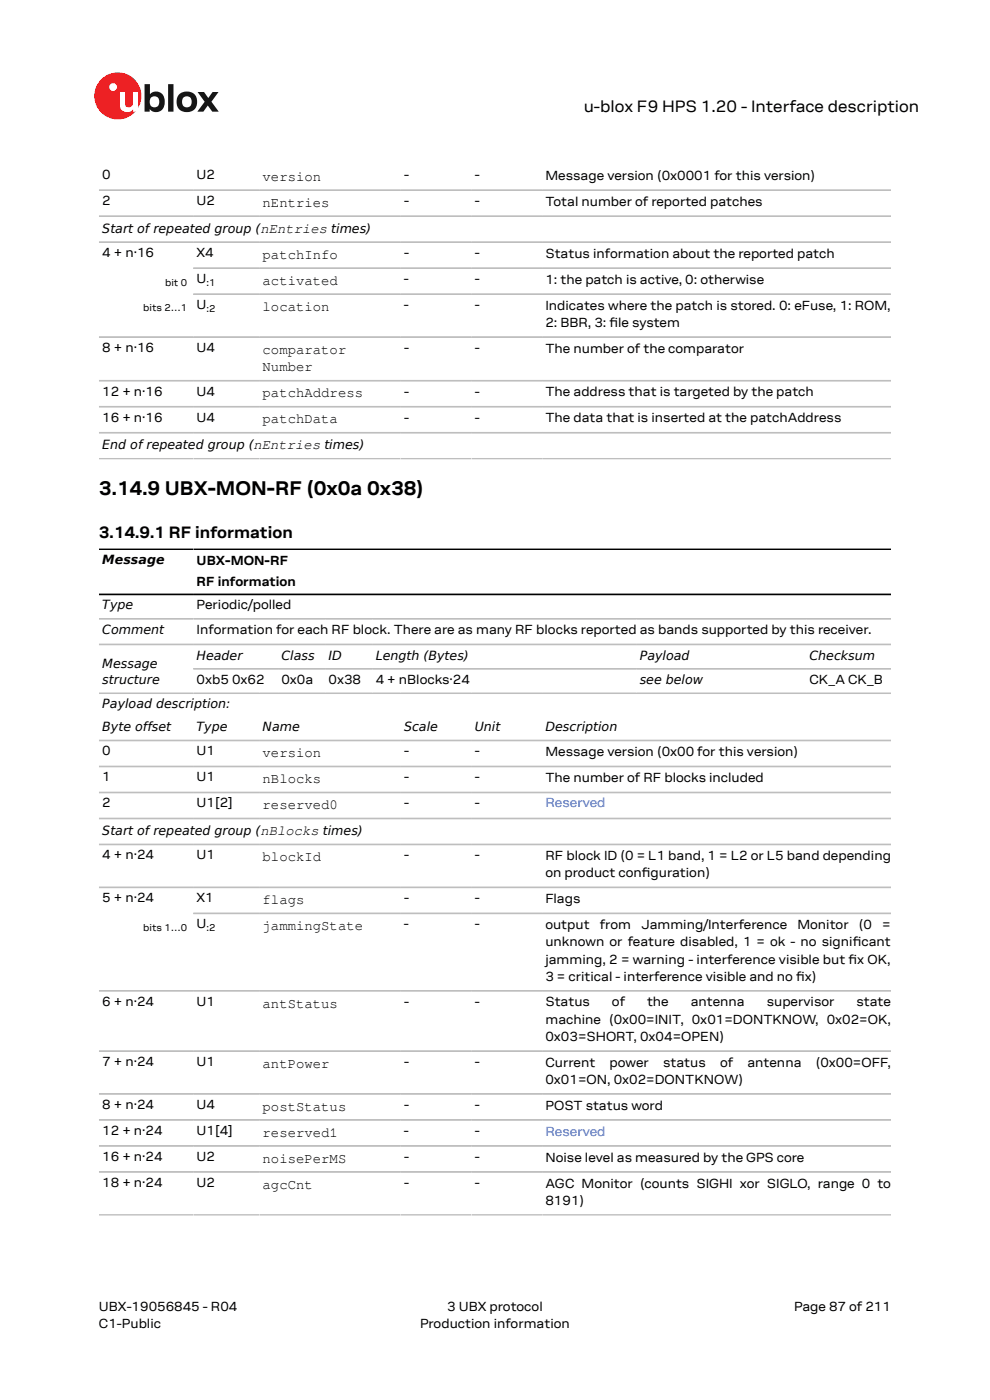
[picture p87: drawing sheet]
<svg xmlns="http://www.w3.org/2000/svg" width="210mm" height="297mm" viewBox="0 0 210 297" stroke-linecap="round" stroke-linejoin="round" font-family="sans-serif">
<defs><g id="words">
<text font-size="4.2" x="21" y="105">3.14.9 UBX-MON-RF (0x0a 0x38)</text>
<g font-size="3.5">
<text x="123.8" y="23.7">u-blox F9 HPS 1.20 - Interface description</text>
<text x="21" y="114.1">3.14.9.1 RF information</text>
</g>
<g font-size="3">
<text x="55.7" y="38.4">version</text>
<text x="55.7" y="43.9">nEntries</text>
<text x="55.7" y="54.9">patchInfo</text>
<text x="55.7" y="60.4">activated</text>
<text x="55.7" y="65.9">location</text>
<text x="55.7" y="75">comparator</text>
<text x="55.7" y="78.8">Number</text>
<text x="55.7" y="84.3">patchAddress</text>
<text x="55.7" y="89.8">patchData</text>
<text x="55.7" y="160.6">version</text>
<text x="55.7" y="166.1">nBlocks</text>
<text x="55.7" y="171.7">reserved0</text>
<text x="55.7" y="182.7">blockId</text>
<text x="55.7" y="191.8">flags</text>
<text x="55.7" y="197.3">jammingState</text>
<text x="55.7" y="213.7">antStatus</text>
<text x="55.7" y="226.5">antPower</text>
<text x="55.7" y="235.6">postStatus</text>
<text x="55.7" y="241.1">reserved1</text>
<text x="55.7" y="246.6">noisePerMS</text>
<text x="55.7" y="252.2">agcCnt</text>
</g>
<g font-size="2.8">
<text x="21.7" y="38">0</text>
<text x="41.7" y="38">U2</text>
<text x="85.7" y="38">-</text>
<text x="100.7" y="38">-</text>
<text x="115.7" y="38.1">Message version (0x0001 for this version)</text>
<text x="21.7" y="43.5">2</text>
<text x="41.7" y="43.5">U2</text>
<text x="85.7" y="43.5">-</text>
<text x="100.7" y="43.5">-</text>
<text x="115.7" y="43.6">Total number of reported patches</text>
<text x="21.7" y="54.5">4 + n·16</text>
<text x="41.7" y="54.5">X4</text>
<text x="85.7" y="54.5">-</text>
<text x="100.7" y="54.5">-</text>
<text x="115.7" y="54.7">Status information about the reported patch</text>
<text x="41.7" y="60">U</text>
<text x="41.7" y="65.6">U</text>
<text x="85.7" y="60">-</text>
<text x="85.7" y="65.6">-</text>
<text x="100.7" y="60">-</text>
<text x="100.7" y="65.6">-</text>
<text x="115.7" y="60.2">1: the patch is active, 0: otherwise</text>
<text x="115.7" y="65.7">Indicates where the patch is stored. 0: eFuse, 1: ROM,</text>
<text x="115.7" y="69.4">2: BBR, 3: fle system</text>
<text x="129.3" y="69.4">i</text>
<text x="21.7" y="74.7">8 + n·16</text>
<text x="41.7" y="74.7">U4</text>
<text x="85.7" y="74.7">-</text>
<text x="100.7" y="74.7">-</text>
<text x="115.7" y="74.8">The number of the comparator</text>
<text x="21.7" y="83.9">12 + n·16</text>
<text x="41.7" y="83.9">U4</text>
<text x="85.7" y="83.9">-</text>
<text x="100.7" y="83.9">-</text>
<text x="21.7" y="89.5">16 + n·16</text>
<text x="41.7" y="89.5">U4</text>
<text x="85.7" y="89.5">-</text>
<text x="100.7" y="89.5">-</text>
<text x="115.7" y="84.1">The address that is targeted by the patch</text>
<text x="115.7" y="89.6">The data that is inserted at the patchAddress</text>
<text x="41.7" y="119.8">UBX-MON-RF</text>
<text x="41.7" y="124.3">RF information</text>
<text x="41.7" y="129.3">Periodic/polled</text>
<text x="41.7" y="134.6">Information for each RF block. There are as many RF blocks reported as bands supported by this receiver.</text>
<text x="41.7" y="145.1">0xb5 0x62</text>
<text x="59.7" y="145.1">0x0a</text>
<text x="69.7" y="145.1">0x38</text>
<text x="79.7" y="145.1">4 + nBlocks·24</text>
<text x="171.7" y="145.1">CK_A CK_B</text>
<text x="21.7" y="160.3">0</text>
<text x="41.7" y="160.3">U1</text>
<text x="85.7" y="160.3">-</text>
<text x="100.7" y="160.3">-</text>
<text x="115.7" y="160.4">Message version (0x00 for this version)</text>
<text x="21.7" y="165.8">1</text>
<text x="41.7" y="165.8">U1</text>
<text x="85.7" y="165.8">-</text>
<text x="100.7" y="165.8">-</text>
<text x="115.7" y="165.9">The number of RF blocks included</text>
<text x="21.7" y="171.3">2</text>
<text x="41.7" y="171.3">U1[2]</text>
<text x="85.7" y="171.3">-</text>
<text x="100.7" y="171.3">-</text>
<text x="21.7" y="182.3">4 + n·24</text>
<text x="41.7" y="182.3">U1</text>
<text x="85.7" y="182.3">-</text>
<text x="100.7" y="182.3">-</text>
<text x="115.7" y="182.5">RF block ID (0 = L1 band, 1 = L2 or L5 band depending</text>
<text x="21.7" y="191.4">5 + n·24</text>
<text x="41.7" y="191.4">X1</text>
<text x="85.7" y="191.4">-</text>
<text x="100.7" y="191.4">-</text>
<text x="115.7" y="186.1">on product confguration)</text>
<text x="115.7" y="191.6">Flags</text>
<text x="136.2" y="186.1">i</text>
<text x="41.7" y="196.9">U</text>
<text x="85.7" y="196.9">-</text>
<text x="100.7" y="196.9">-</text>
<text x="115.7" y="197.1">output</text>
<text x="127.2" y="197.1">from</text>
<text x="136" y="197.1">Jamming/Interference</text>
<text x="169.1" y="197.1">Monitor</text>
<text x="182.2" y="197.1">(0</text>
<text x="187.2" y="197.1">=</text>
<text x="115.7" y="200.7">unknown or feature disabled, 1 = ok - no signifcant</text>
<text x="180.9" y="200.7">i</text>
<text x="115.7" y="204.4">jamming, 2 = warning - interference visible but fx OK,</text>
<text x="115.7" y="208.1">3 = critical - interference visible and no fx)</text>
<text x="168.9" y="208.1">i</text>
<text x="180" y="204.4">i</text>
<text x="21.7" y="213.4">6 + n·24</text>
<text x="41.7" y="213.4">U1</text>
<text x="85.7" y="213.4">-</text>
<text x="100.7" y="213.4">-</text>
<text x="115.7" y="213.5">Status</text>
<text x="129.8" y="213.5">of</text>
<text x="137.2" y="213.5">the</text>
<text x="146.5" y="213.5">antenna</text>
<text x="162.6" y="213.5">supervisor</text>
<text x="181.7" y="213.5">state</text>
<text x="115.7" y="217.2">machine (0x00=INIT, 0x01=DONTKNOW, 0x02=OK,</text>
<text x="115.7" y="220.9">0x03=SHORT, 0x04=OPEN)</text>
<text x="21.7" y="226.1">7 + n·24</text>
<text x="41.7" y="226.1">U1</text>
<text x="85.7" y="226.1">-</text>
<text x="100.7" y="226.1">-</text>
<text x="115.7" y="226.3">Current</text>
<text x="129.3" y="226.3">power</text>
<text x="140.7" y="226.3">status</text>
<text x="152.7" y="226.3">of</text>
<text x="158.5" y="226.3">antenna</text>
<text x="173" y="226.3">(0x00=OFF,</text>
<text x="115.7" y="230">0x01=ON, 0x02=DONTKNOW)</text>
<text x="21.7" y="235.2">8 + n·24</text>
<text x="41.7" y="235.2">U4</text>
<text x="85.7" y="235.2">-</text>
<text x="100.7" y="235.2">-</text>
<text x="115.7" y="235.4">POST status word</text>
<text x="21.7" y="240.8">12 + n·24</text>
<text x="41.7" y="240.8">U1[4]</text>
<text x="85.7" y="240.8">-</text>
<text x="100.7" y="240.8">-</text>
<text x="21.7" y="246.3">16 + n·24</text>
<text x="21.7" y="251.8">18 + n·24</text>
<text x="41.7" y="246.3">U2</text>
<text x="41.7" y="251.8">U2</text>
<text x="85.7" y="246.3">-</text>
<text x="85.7" y="251.8">-</text>
<text x="100.7" y="246.3">-</text>
<text x="100.7" y="251.8">-</text>
<text x="115.7" y="246.4">Noise level as measured by the GPS core</text>
<text x="115.7" y="251.9">AGC Monitor (counts SIGHI xor SIGLO, range 0 to</text>
<text x="115.7" y="255.6">8191)</text>
<text x="21" y="278">UBX-19056845 - R04</text>
<text x="21" y="281.8">C1-Public</text>
<text x="89.1" y="281.8">Production information</text>
<text x="94.9" y="278">3 UBX protocol</text>
<text x="168.4" y="278">Page 87 of 211</text>
</g>
<g font-size="2.8" fill="#4664b4">
<text x="115.7" y="171.3">Reserved</text>
<text x="115.7" y="240.9">Reserved</text>
</g>
<g font-size="2.7">
<text x="21.7" y="49.4">Start of repeated group (nEntries times)</text>
<text x="21.7" y="95.3">End of repeated group (nEntries times)</text>
<text x="21.7" y="119.7">Message</text>
<text x="21.7" y="129.3">Type</text>
<text x="21.7" y="134.5">Comment</text>
<text x="21.7" y="141.7">Message</text>
<text x="41.7" y="139.9">Header</text>
<text x="59.7" y="139.9">Class</text>
<text x="69.7" y="139.9">ID</text>
<text x="79.7" y="139.9">Length (Bytes)</text>
<text x="135.7" y="139.9">Payload</text>
<text x="171.7" y="139.9">Checksum</text>
<text x="21.7" y="145.1">structure</text>
<text x="135.7" y="145.1">see below</text>
<text x="21.7" y="150.3">Payload description:</text>
<text x="21.7" y="155.1">Byte offset</text>
<text x="41.7" y="155.1">Type</text>
<text x="55.7" y="155.1">Name</text>
<text x="85.7" y="155.1">Scale</text>
<text x="100.7" y="155.1">Unit</text>
<text x="115.7" y="155.1">Description</text>
<text x="21.7" y="177.2">Start of repeated group (nBlocks times)</text>
</g>
<g font-size="2.1">
<text x="30.4" y="65.9">bits 2…1</text>
<text x="35" y="60.6">bit 0</text>
<text x="43.8" y="60.6">:1</text>
<text x="43.8" y="66.1">:2</text>
<text x="30.4" y="197.5">bits 1…0</text>
<text x="43.8" y="197.5">:2</text>
</g>
</g></defs>
<circle cx="25" cy="20.4" r="5" fill="#ed2023"/>
<circle cx="24" cy="18.5" r=".83" fill="#fff"/>
<g fill="#151516">
<path d="M35.7 17.9h1.1v5.8h-1.1z"/>
<path d="M41.9 19.5h1.4l.9 1.3 .9-1.3h1.3l-1.6 2.1 1.6 2.1h-1.4l-.9-1.3-1 1.3h-1.2l1.5-2.1z"/>
<path d="M32 20.7a1.17 1.17 0 0 0-.1 1.5 1.17 1.17 0 0 0 1.4 .4 1.16 1.16 0 0 0 .4-1.6 1.16 1.16 0 0 0-1.7-.3zM30.7 17.9h1.1v2.1a1.82 1.82 0 0 1 2.2-.4 1.82 1.82 0 0 1 .9 2 1.83 1.83 0 0 1-1 2 1.83 1.83 0 0 1-2.1-.5v.6h-1.1z"/>
<path d="M38.9 20.7a1.18 1.18 0 0 0-.2 1.5 1.18 1.18 0 0 0 1.5 .4 1.18 1.18 0 0 0 .4-1.5 1.18 1.18 0 0 0-1.5-.5zM37.4 21.6a2.25 2.25 0 0 1 4.5 0 2.25 2.25 0 0 1-4.5 0z"/>
</g>
<path d="M25.4 19.5h1.1v2.5a.84 .84 0 0 0 1 .8 .84 .84 0 0 0 .7-1v-2.3h1.1v4.2h-1.1v-.5a1.59 1.59 0 0 1-1.8 .5 1.59 1.59 0 0 1-1-1.5z" fill="#fff"/>
<g fill="none" stroke="#bebebe" stroke-width=".35">
<path d="M21 40.3h168M21 45.9h168M21 51.4h168M41 56.9h148M21 71.5h168M41 62.4h148M21 80.8h168M21 86.3h168M21 91.8h168M21 97.3h168M21 131.3h168M21 136.7h168"/>
<path d="M21 147.1h168M21 157.1h168M189 141.9h-148M21 162.6h168M21 168.1h168M21 173.6h168M21 179.1h168M21 188.2h168M41 193.8h148M21 210.2h168M21 223h168M21 232.1h168"/>
<path d="M21 237.6h168M21 243.1h168M21 248.6h168M21 257.7h168"/>
</g>
<path d="M21 116.5h168M21 126.1h168" fill="none" stroke="#000" stroke-width=".35"/>
<use href="#words"/>
</svg>
